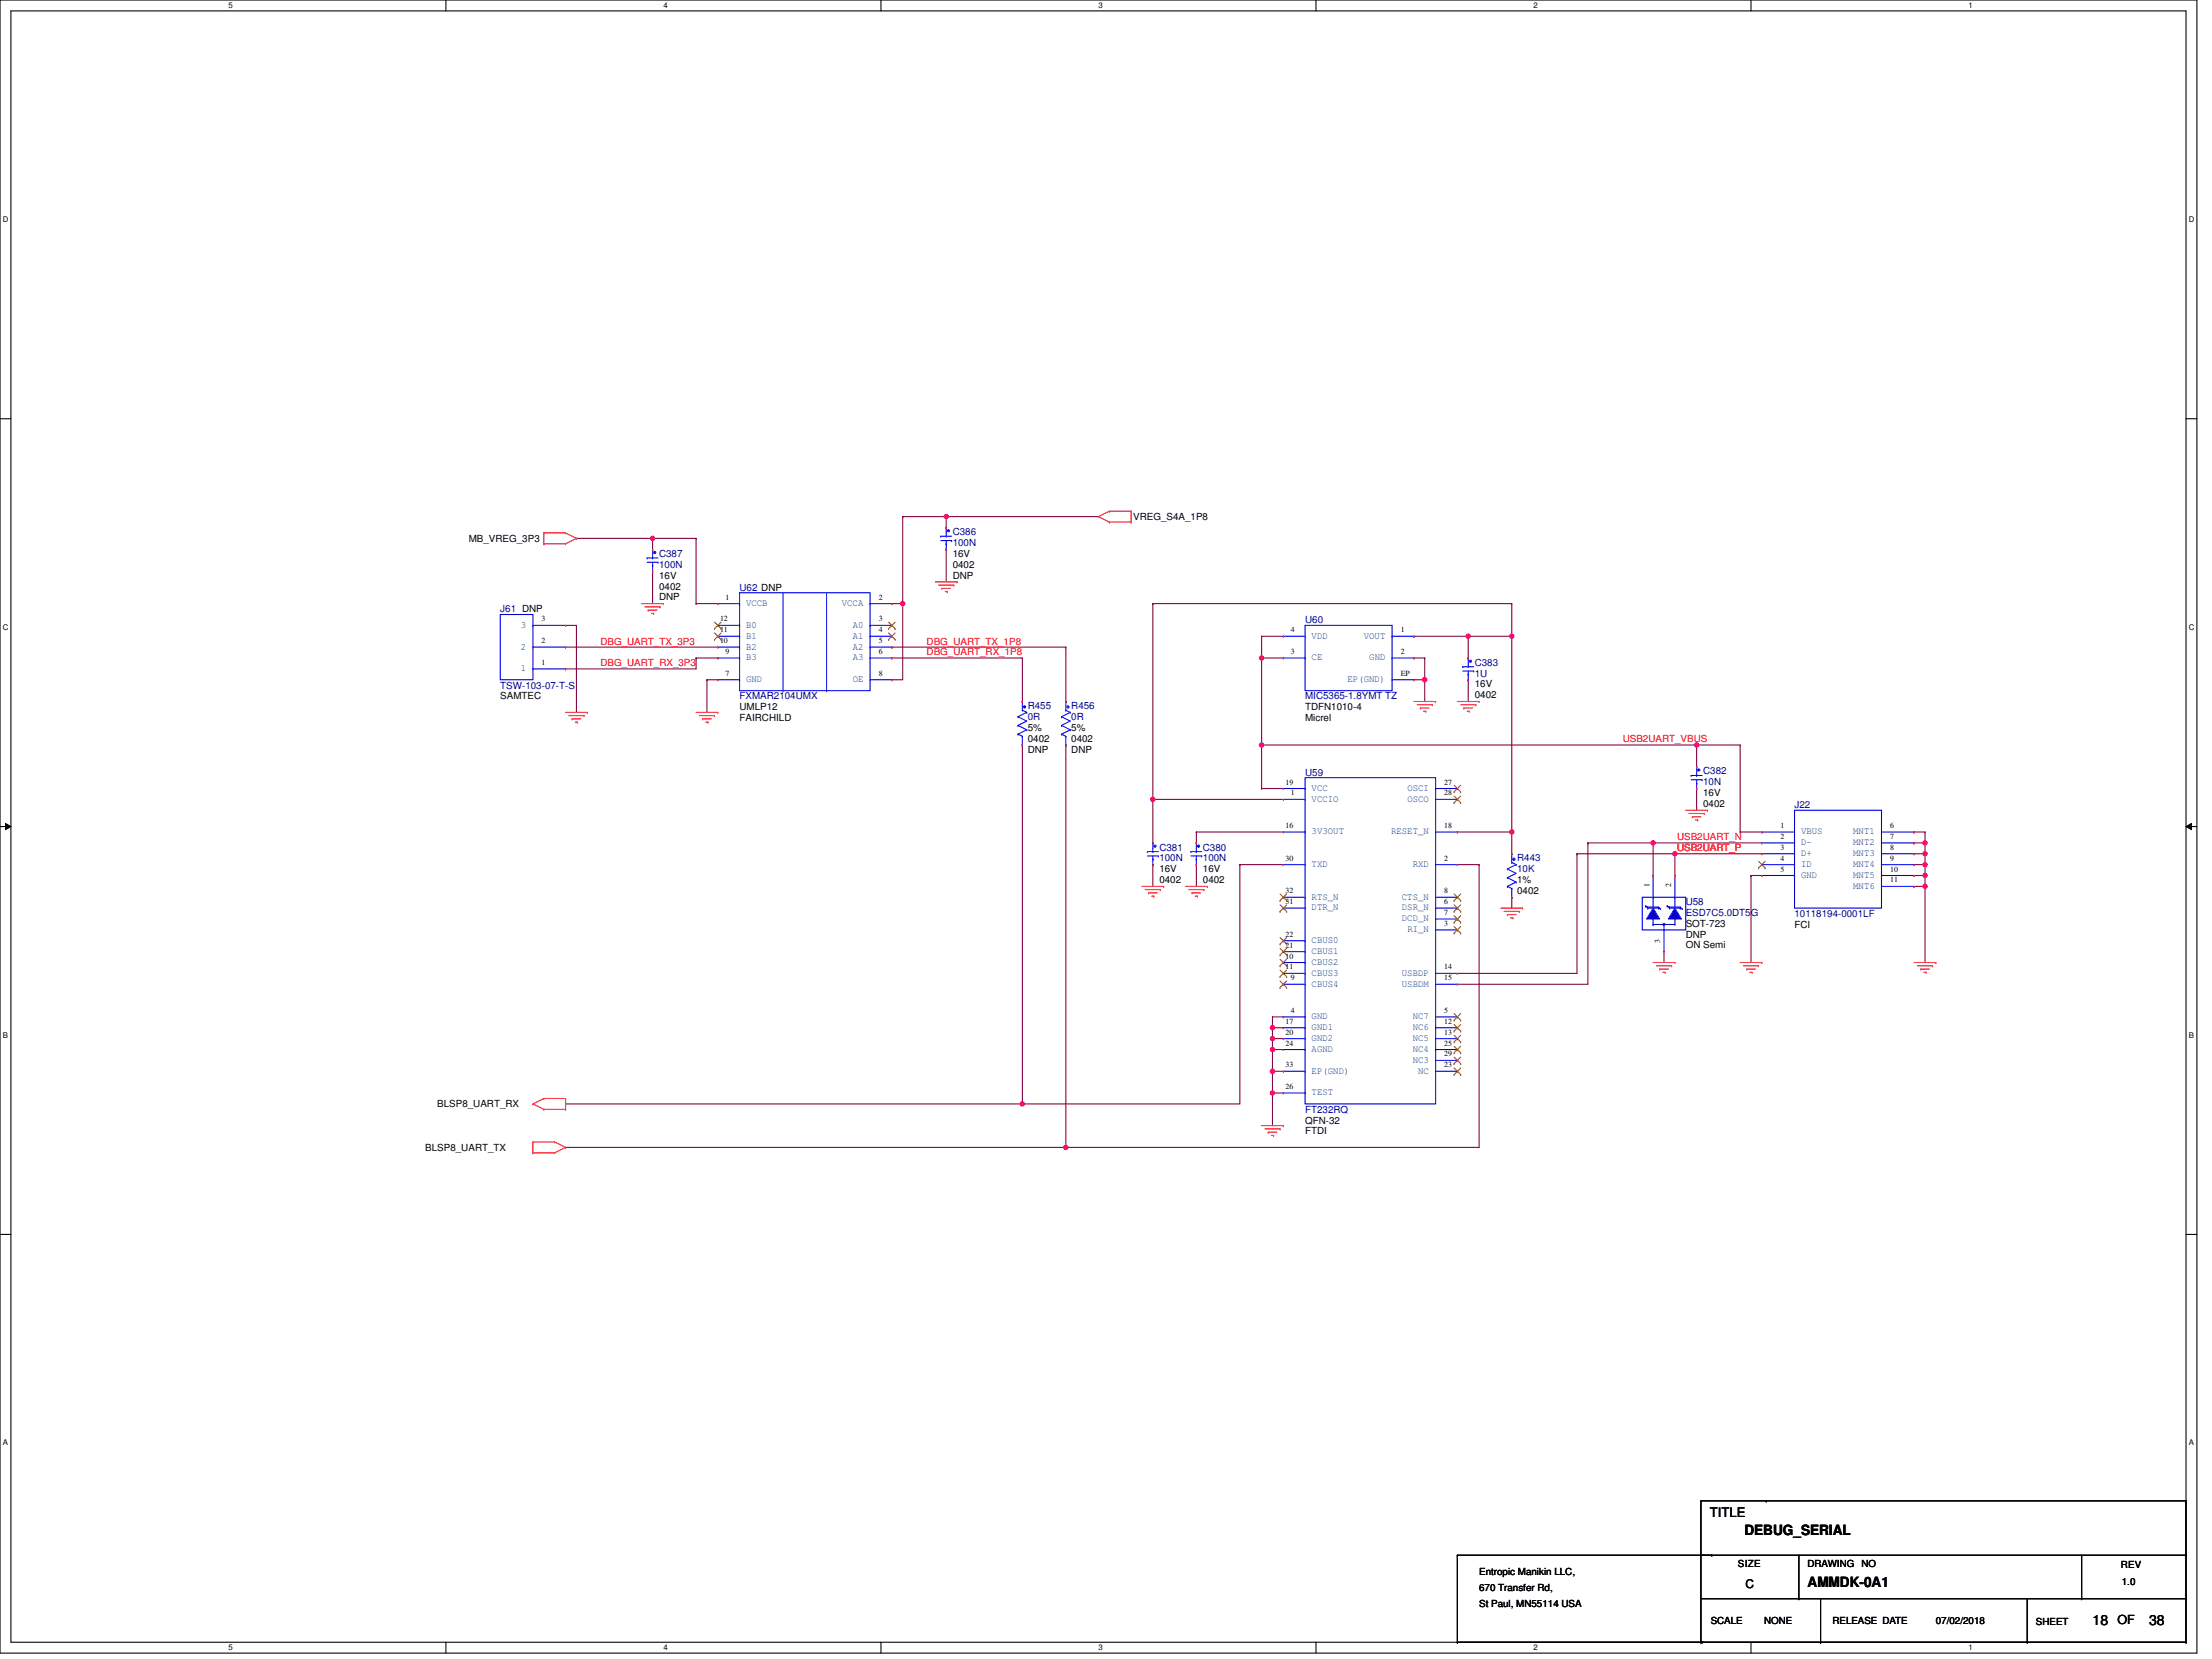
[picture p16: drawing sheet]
<svg xmlns="http://www.w3.org/2000/svg" width="610mm" height="457mm" viewBox="0 0 610 457" stroke-linecap="round" stroke-linejoin="round" font-family="sans-serif">
<defs><g id="words">
<g font-size="3.9">
<text x="480.8" y="423.1">DEBUG_SERIAL</text>
<text x="498.1" y="437.2">AMMDK-0A1</text>
<text x="576.7" y="447.7">18</text>
<text x="592.3" y="447.7">38</text>
</g>
<text font-size="3.6" x="471.2" y="418.1">TITLE</text>
<text font-size="3.5" x="583.6" y="447.6">OF</text>
<text font-size="3.3" x="481.1" y="437.6">C</text>
<g font-size="2.7">
<text x="312.3" y="143.3">VREG_S4A_1P8</text>
<text x="129.2" y="149.3">MB_VREG_3P3</text>
<text x="262.6" y="153.5">16V</text>
<text x="181.6" y="159.5">16V</text>
<text x="262.6" y="156.5">0402</text>
<text x="262.6" y="159.5">DNP</text>
<text x="181.6" y="162.5">0402</text>
<text x="181.6" y="165.5">DNP</text>
<text x="406.4" y="189.4">16V</text>
<text x="137.9" y="192.7">SAMTEC</text>
<text x="203.8" y="195.7">UMLP12</text>
<text x="359.7" y="195.7">TDFN1010-4</text>
<text x="406.4" y="192.4">0402</text>
<text x="203.8" y="198.7">FAIRCHILD</text>
<text x="283.2" y="201.4">5%</text>
<text x="295.2" y="201.4">5%</text>
<text x="359.7" y="198.7">Micrel</text>
<text x="283.2" y="204.4">0402</text>
<text x="283.2" y="207.4">DNP</text>
<text x="295.2" y="204.4">0402</text>
<text x="295.2" y="207.4">DNP</text>
<text x="469.4" y="219.4">16V</text>
<text x="469.4" y="222.4">0402</text>
<text x="319.5" y="240.4">16V</text>
<text x="319.5" y="243.4">0402</text>
<text x="331.5" y="240.4">16V</text>
<text x="331.5" y="243.4">0402</text>
<text x="418.1" y="243.4">1%</text>
<text x="418.1" y="246.4">0402</text>
<text x="464.6" y="255.4">SOT-723</text>
<text x="494.5" y="255.7">FCI</text>
<text x="464.6" y="258.4">DNP</text>
<text x="464.6" y="261.4">ON Semi</text>
<text x="120.5" y="305.1">BLSP8_UART_RX</text>
<text x="359.7" y="309.6">QFN-32</text>
<text x="117.2" y="317.1">BLSP8_UART_TX</text>
<text x="359.7" y="312.6">FTDI</text>
<text x="479" y="431.9">SIZE</text>
<text x="498.1" y="431.9">DRAWING</text>
<text x="513" y="431.9">NO</text>
<text x="407.6" y="434">Entropic Manikin LLC,</text>
<text x="584.5" y="432.2">REV</text>
<text x="584.8" y="436.7">1.0</text>
<text x="407.6" y="438.5">670 Transfer Rd,</text>
<text x="407.6" y="443">St Paul, MN55114 USA</text>
<text x="471.5" y="447.5">SCALE</text>
<text x="486.2" y="447.5">NONE</text>
<text x="505" y="447.5">RELEASE DATE</text>
<text x="533.5" y="447.5">07/02/2018</text>
<text x="561.1" y="447.8">SHEET</text>
</g>
<g font-size="2.7" fill="#000080">
<text x="262.6" y="147.5">C386</text>
<text x="181.6" y="153.5">C387</text>
<text x="262.6" y="150.5">100N</text>
<text x="181.6" y="156.5">100N</text>
<text x="203.8" y="162.8">U62 DNP</text>
<text x="137.9" y="168.8">J61 DNP</text>
<text x="359.7" y="171.8">U60</text>
<text x="406.4" y="183.5">C383</text>
<text x="137.9" y="189.7">TSW-103-07-T-S</text>
<text x="406.4" y="186.4">1U</text>
<text x="203.8" y="192.7">FXMAR2104UMX</text>
<text x="283.2" y="195.4">R455</text>
<text x="295.2" y="195.4">R456</text>
<text x="359.7" y="192.7">MIC5365-1.8YMT TZ</text>
<text x="283.2" y="198.4">0R</text>
<text x="295.2" y="198.4">0R</text>
<text x="359.7" y="213.7">U59</text>
<text x="469.4" y="213.4">C382</text>
<text x="469.4" y="216.4">10N</text>
<text x="494.5" y="222.7">J22</text>
<text x="319.5" y="234.4">C381</text>
<text x="319.5" y="237.4">100N</text>
<text x="331.5" y="234.4">C380</text>
<text x="331.5" y="237.4">100N</text>
<text x="418.1" y="237.4">R443</text>
<text x="418.1" y="240.4">10K</text>
<text x="464.6" y="249.4">U58</text>
<text x="464.6" y="252.4">ESD7C5.0DT5G</text>
<text x="494.5" y="252.7">10118194-0001LF</text>
<text x="359.7" y="306.6">FT232RQ</text>
</g>
<g font-size="2.7" fill="#004080">
<text x="205.6" y="167">VCCB</text>
<text x="232" y="167">VCCA</text>
<text x="143.6" y="173">3</text>
<text x="205.6" y="173">B0</text>
<text x="235" y="173">A0</text>
<text x="143.6" y="179">2</text>
<text x="205.6" y="179">B2</text>
<text x="205.6" y="176">B1</text>
<text x="235" y="176">A1</text>
<text x="235" y="179">A2</text>
<text x="361.5" y="176">VDD</text>
<text x="375.9" y="176">VOUT</text>
<text x="143.6" y="185">1</text>
<text x="205.6" y="182">B3</text>
<text x="235" y="182">A3</text>
<text x="361.5" y="182">CE</text>
<text x="377.4" y="182">GND</text>
<text x="205.6" y="188">GND</text>
<text x="235" y="188">OE</text>
<text x="371.4" y="188">EP(GND)</text>
<text x="361.5" y="218">VCC</text>
<text x="361.5" y="220.9">VCCIO</text>
<text x="387.8" y="220.9">OSCO</text>
<text x="387.8" y="218">OSCI</text>
<text x="361.5" y="229.9">3V3OUT</text>
<text x="383.3" y="229.9">RESET_N</text>
<text x="496.3" y="229.9">VBUS</text>
<text x="496.3" y="232.9">D-</text>
<text x="510.7" y="229.9">MNT1</text>
<text x="510.7" y="232.9">MNT2</text>
<text x="361.5" y="238.9">TXD</text>
<text x="389.3" y="238.9">RXD</text>
<text x="496.3" y="235.9">D+</text>
<text x="496.3" y="238.9">ID</text>
<text x="510.7" y="235.9">MNT3</text>
<text x="510.7" y="238.9">MNT4</text>
<text x="496.3" y="241.9">GND</text>
<text x="510.7" y="241.9">MNT5</text>
<text x="510.7" y="244.9">MNT6</text>
<text x="361.5" y="247.9">RTS_N</text>
<text x="361.5" y="250.9">DTR_N</text>
<text x="386.3" y="250.9">DSR_N</text>
<text x="386.3" y="247.9">CTS_N</text>
<text x="386.3" y="253.9">DCD_N</text>
<text x="387.8" y="256.9">RI_N</text>
<text x="361.5" y="259.9">CBUS0</text>
<text x="361.5" y="262.9">CBUS1</text>
<text x="361.5" y="265.9">CBUS2</text>
<text x="361.5" y="268.9">CBUS3</text>
<text x="386.3" y="268.9">USBDP</text>
<text x="361.5" y="271.9">CBUS4</text>
<text x="386.3" y="271.9">USBDM</text>
<text x="361.5" y="280.9">GND</text>
<text x="389.3" y="280.9">NC7</text>
<text x="361.5" y="283.9">GND1</text>
<text x="361.5" y="286.9">GND2</text>
<text x="389.3" y="286.9">NC5</text>
<text x="389.3" y="283.9">NC6</text>
<text x="361.5" y="289.9">AGND</text>
<text x="389.3" y="292.9">NC3</text>
<text x="389.3" y="289.9">NC4</text>
<text x="361.5" y="295.9">EP(GND)</text>
<text x="390.8" y="295.9">NC</text>
<text x="361.5" y="301.9">TEST</text>
</g>
<g font-size="2.7" fill="#f00">
<text x="165.5" y="177.6">DBG_UART_TX_3P3</text>
<text x="255.4" y="177.6">DBG_UART_TX_1P8</text>
<text x="165.5" y="183.6">DBG_UART_RX_3P3</text>
<text x="255.4" y="180.6">DBG_UART_RX_1P8</text>
<text x="447.2" y="204.6">USB2UART_VBUS</text>
<text x="462.2" y="231.6">USB2UART_N</text>
<text x="462.2" y="234.6">USB2UART_P</text>
</g>
<g font-size="2.2">
<text x="62.9" y="2.3">5</text>
<text x="182.8" y="2.3">4</text>
<text x="302.7" y="2.3">3</text>
<text x="422.6" y="2.3">2</text>
<text x="542.5" y="2.3">1</text>
<text x=".8" y="61.1">D</text>
<text x="603.2" y="61.1">D</text>
<text x="199.9" y="165.3">1</text>
<text x="242.2" y="165.3">2</text>
<text x=".8" y="173.5">C</text>
<text x="149.3" y="171.3">3</text>
<text x="198.4" y="171.3">12</text>
<text x="242.2" y="171.3">3</text>
<text x="603.2" y="173.5">C</text>
<text x="149.3" y="177.2">2</text>
<text x="198.4" y="177.2">10</text>
<text x="198.4" y="174.3">11</text>
<text x="242.2" y="174.3">4</text>
<text x="242.2" y="177.2">5</text>
<text x="355.8" y="174.3">4</text>
<text x="386" y="174.3">1</text>
<text x="149.3" y="183.2">1</text>
<text x="199.9" y="180.2">9</text>
<text x="242.2" y="180.2">6</text>
<text x="355.8" y="180.2">3</text>
<text x="386" y="180.2">2</text>
<text x="199.9" y="186.2">7</text>
<text x="242.2" y="186.2">8</text>
<text x="386" y="186.2">EP</text>
<text x="354.3" y="216.2">19</text>
<text x="355.8" y="219.2">1</text>
<text x="398" y="219.2">28</text>
<text x="398" y="216.2">27</text>
<text x="354.3" y="228.2">16</text>
<text x="398" y="228.2">18</text>
<text x="490.7" y="228.2">1</text>
<text x="490.7" y="231.2">2</text>
<text x="520.9" y="228.2">6</text>
<text x="520.9" y="231.2">7</text>
<text x="354.3" y="237.2">30</text>
<text x="398" y="237.2">2</text>
<text x="490.7" y="234.2">3</text>
<text x="490.7" y="237.2">4</text>
<text x="520.9" y="234.2">8</text>
<text x="520.9" y="237.2">9</text>
<text x="454.6" y="244.6" transform="rotate(-90 454.6 244.6)">1</text>
<text x="460.5" y="244.6" transform="rotate(-90 460.5 244.6)">2</text>
<text x="490.7" y="240.2">5</text>
<text x="520.9" y="240.2">10</text>
<text x="520.9" y="243.2">11</text>
<text x="354.3" y="246.2">32</text>
<text x="354.3" y="249.2">31</text>
<text x="398" y="249.2">6</text>
<text x="398" y="246.2">8</text>
<text x="398" y="255.2">3</text>
<text x="398" y="252.2">7</text>
<text x="354.3" y="258.2">22</text>
<text x="354.3" y="261.2">21</text>
<text x="457.5" y="259.9" transform="rotate(-90 457.5 259.9)">3</text>
<text x="354.3" y="264.2">10</text>
<text x="354.3" y="267.2">11</text>
<text x="398" y="267.2">14</text>
<text x="355.8" y="270.2">9</text>
<text x="398" y="270.2">15</text>
<text x="355.8" y="279.2">4</text>
<text x="398" y="279.2">5</text>
<text x=".8" y="285.9">B</text>
<text x="354.3" y="282.2">17</text>
<text x="354.3" y="285.1">20</text>
<text x="398" y="285.1">13</text>
<text x="398" y="282.2">12</text>
<text x="603.2" y="285.9">B</text>
<text x="354.3" y="288.1">24</text>
<text x="398" y="291.1">29</text>
<text x="398" y="288.1">25</text>
<text x="354.3" y="294.1">33</text>
<text x="398" y="294.1">23</text>
<text x="354.3" y="300.1">26</text>
<text x=".8" y="398.3">A</text>
<text x="603.2" y="398.3">A</text>
<text x="62.9" y="454.8">5</text>
<text x="182.8" y="454.8">4</text>
<text x="302.7" y="454.8">3</text>
<text x="422.6" y="454.8">2</text>
<text x="542.5" y="454.8">1</text>
</g>
</g></defs>
<path d="M0 0h605.4v455.6h-605.4zM3 3h599.4v449.6h-599.4z" fill="none" stroke="#000" stroke-width=".3"/>
<g fill="#fff">
<path d="M62.9 .3h1.2v2.4h-1.2z"/>
<path d="M62.9 452.9h1.2v2.4h-1.2z"/>
</g>
<path d="M122.9 0v3M122.9 452.6v3" fill="none" stroke="#000" stroke-width=".3"/>
<g fill="#fff">
<path d="M182.8 .3h1.2v2.4h-1.2z"/>
<path d="M182.8 452.9h1.2v2.4h-1.2z"/>
</g>
<path d="M242.8 0v3M242.8 452.6v3" fill="none" stroke="#000" stroke-width=".3"/>
<g fill="#fff">
<path d="M302.7 .3h1.2v2.4h-1.2z"/>
<path d="M302.7 452.9h1.2v2.4h-1.2z"/>
</g>
<path d="M362.7 0v3M362.7 452.6v3" fill="none" stroke="#000" stroke-width=".3"/>
<g fill="#fff">
<path d="M422.6 .3h1.2v2.4h-1.2z"/>
<path d="M422.6 452.9h1.2v2.4h-1.2z"/>
</g>
<path d="M482.6 0v3M482.6 452.6v3" fill="none" stroke="#000" stroke-width=".3"/>
<g fill="#fff">
<path d="M542.5 .3h1.2v2.4h-1.2z"/>
<path d="M542.5 452.9h1.2v2.4h-1.2z"/>
<path d="M.8 59.2h1.5v2.4h-1.5z"/>
<path d="M603.2 59.2h1.5v2.4h-1.5z"/>
<path d="M.8 171.6h1.5v2.4h-1.5z"/>
<path d="M603.2 171.6h1.5v2.4h-1.5z"/>
</g>
<path d="M0 115.4h3M602.4 115.4h3" fill="none" stroke="#000" stroke-width=".3"/>
<g fill="#fff">
<path d="M.8 284h1.4v2.4h-1.4z"/>
<path d="M603.2 284h1.4v2.4h-1.4z"/>
</g>
<path d="M0 227.8h3M602.4 227.8h3" fill="none" stroke="#000" stroke-width=".3"/>
<path d="M1.5 226.9l1.5 .9-1.5 .9zM602.4 227.8l1.5-.9v1.8z" fill="#000"/>
<path d="M1.5 226.9l1.5 .9-1.5 .9zM602.4 227.8l1.5-.9v1.8z" fill="none" stroke="#000" stroke-width=".28"/>
<g fill="#fff">
<path d="M.8 396.4h1.4v2.4h-1.4z"/>
<path d="M603.2 396.4h1.4v2.4h-1.4z"/>
</g>
<path d="M0 340.2h3M602.4 340.2h3" fill="none" stroke="#000" stroke-width=".3"/>
<path d="M467.6 217.3h.1M467.6 217.3v6M482.6 241.3h.1M482.6 241.3v24M530.5 244.3h.1M530.5 244.3v21M458.6 262.3h.1M458.6 262.3v3" fill="none" stroke="#800040" stroke-width=".3"/>
<circle cx="530.5" cy="244.3" r=".59" fill="#f0f"/>
<circle cx="530.5" cy="244.3" r=".59" fill="none" stroke="#f0f" stroke-width=".3"/>
<g fill="none" stroke="#800040" stroke-width=".3">
<path d="M179.8 157.4h.1M179.8 157.4v8.9M260.8 151.4h.1M260.8 151.4v9M158.9 172.3h.1M158.9 172.3v24M194.8 187.3h.1M194.8 187.3v9M404.6 187.3h.1M404.6 187.3v6M317.7 238.3h.1M317.7 238.3v6"/>
<path d="M329.7 238.3h.1M329.7 238.3v6M416.6 247.3h.1M416.6 247.3v3M350.7 301.2h.1M350.7 301.2v9"/>
</g>
<circle cx="350.7" cy="301.2" r=".59" fill="#f0f"/>
<circle cx="350.7" cy="301.2" r=".59" fill="none" stroke="#f0f" stroke-width=".3"/>
<g fill="none" stroke="#800040" stroke-width=".3">
<path d="M179.8 148.4h.1M179.8 148.4v3M392.6 187.3h.1M392.6 187.3v6M467.6 205.3h.1M467.6 205.3v6M455.6 232.3h.1M455.6 232.3v9M527.5 232.3h.1M527.5 235.3h.1M527.5 238.3h.1M527.5 232.3h3"/>
<path d="M527.5 235.3h3M527.5 238.3h3M482.6 241.3h.1M482.6 241.3h3M527.5 241.3h.1M527.5 241.3h3"/>
</g>
<circle cx="530.5" cy="241.3" r=".59" fill="#f0f"/>
<circle cx="530.5" cy="241.3" r=".59" fill="none" stroke="#f0f" stroke-width=".3"/>
<path d="M527.5 229.3h.1M527.5 229.3h3M530.5 229.3h.1M530.5 229.3v3" fill="none" stroke="#800040" stroke-width=".3"/>
<circle cx="530.5" cy="232.3" r=".59" fill="#f0f"/>
<circle cx="530.5" cy="232.3" r=".59" fill="none" stroke="#f0f" stroke-width=".3"/>
<path d="M530.5 232.3h.1M530.5 235.3h.1M530.5 232.3v6" fill="none" stroke="#800040" stroke-width=".3"/>
<circle cx="530.5" cy="238.3" r=".59" fill="#f0f"/>
<circle cx="530.5" cy="238.3" r=".59" fill="none" stroke="#f0f" stroke-width=".3"/>
<circle cx="530.5" cy="235.3" r=".59" fill="#f0f"/>
<circle cx="530.5" cy="235.3" r=".59" fill="none" stroke="#f0f" stroke-width=".3"/>
<path d="M248.8 166.3h.1M248.8 166.3v21h-3M347.7 175.3h.1M347.7 175.3h6M347.7 175.3v6M245.8 187.3h.1M347.7 181.3h.1M347.7 181.3h6M530.5 238.3h.1M530.5 238.3v6h-3M527.5 244.3h.1M530.5 241.3h.1" fill="none" stroke="#800040" stroke-width=".3"/>
<circle cx="248.8" cy="166.3" r=".59" fill="#f0f"/>
<circle cx="248.8" cy="166.3" r=".59" fill="none" stroke="#f0f" stroke-width=".3"/>
<g fill="none" stroke="#800040" stroke-width=".3">
<path d="M260.8 142.4h.1M260.8 142.4v3M155.9 178.3h.1M155.9 172.3h.1M155.9 178.3h41.9M155.9 172.3h3M155.9 184.3h.1M191.8 181.3h.1M191.8 181.3v3h-35.9M191.8 181.3h6M194.8 187.3h.1M194.8 187.3h3"/>
<path d="M329.7 229.3h.1M329.7 229.3h24M329.7 229.3v3M401.6 229.3h.1M401.6 229.3h15M350.7 295.2h.1M350.7 295.2h3M350.7 301.2h.1M350.7 301.2h3"/>
</g>
<circle cx="350.7" cy="295.2" r=".59" fill="#f0f"/>
<circle cx="350.7" cy="295.2" r=".59" fill="none" stroke="#f0f" stroke-width=".3"/>
<path d="M350.7 295.2h.1M350.7 289.2h.1M350.7 286.2h.1M350.7 280.2h.1M350.7 280.2v3M350.7 295.2v6M350.7 289.2h3M350.7 286.2h3M350.7 280.2h3" fill="none" stroke="#800040" stroke-width=".3"/>
<circle cx="350.7" cy="283.2" r=".59" fill="#f0f"/>
<circle cx="350.7" cy="283.2" r=".59" fill="none" stroke="#f0f" stroke-width=".3"/>
<path d="M350.7 283.2h.1M350.7 286.2h.1M350.7 283.2v6" fill="none" stroke="#800040" stroke-width=".3"/>
<circle cx="350.7" cy="289.2" r=".59" fill="#f0f"/>
<circle cx="350.7" cy="289.2" r=".59" fill="none" stroke="#f0f" stroke-width=".3"/>
<circle cx="350.7" cy="286.2" r=".59" fill="#f0f"/>
<circle cx="350.7" cy="286.2" r=".59" fill="none" stroke="#f0f" stroke-width=".3"/>
<path d="M389.6 181.3h.1M389.6 181.3h3M392.6 181.3h.1M392.6 181.3v6M281.7 205.3h.1M281.7 205.3v98.9M293.7 205.3h.1M293.7 205.3v110.9M350.7 289.2h.1M350.7 283.2h.1M350.7 289.2v6M350.7 283.2h3" fill="none" stroke="#800040" stroke-width=".3"/>
<circle cx="293.7" cy="316.2" r=".59" fill="#f0f"/>
<circle cx="293.7" cy="316.2" r=".59" fill="none" stroke="#f0f" stroke-width=".3"/>
<path d="M245.8 178.3h.1M245.8 178.3h47.9M293.7 178.3h.1M293.7 178.3v15M245.8 181.3h.1M245.8 181.3h35.9M281.7 181.3h.1M281.7 181.3v12M389.6 187.3h.1M389.6 187.3h3M317.7 220.3h.1M317.7 220.3h36" fill="none" stroke="#800040" stroke-width=".3"/>
<circle cx="392.6" cy="187.3" r=".6" fill="#f0f"/>
<circle cx="392.6" cy="187.3" r=".6" fill="none" stroke="#f0f" stroke-width=".3"/>
<path d="M389.6 175.3h.1M389.6 175.3h15" fill="none" stroke="#800040" stroke-width=".3"/>
<circle cx="404.6" cy="175.3" r=".59" fill="#f0f"/>
<circle cx="404.6" cy="175.3" r=".59" fill="none" stroke="#f0f" stroke-width=".3"/>
<path d="M404.6 175.3h.1M404.6 175.3h12M317.7 220.3h.1M317.7 220.3v12" fill="none" stroke="#800040" stroke-width=".3"/>
<circle cx="317.7" cy="220.3" r=".6" fill="#f0f"/>
<circle cx="317.7" cy="220.3" r=".6" fill="none" stroke="#f0f" stroke-width=".3"/>
<path d="M317.7 166.3h.1M317.7 166.3v54M317.7 166.3h98.9M416.6 166.3h.1M416.6 166.3v9" fill="none" stroke="#800040" stroke-width=".3"/>
<circle cx="416.6" cy="175.3" r=".59" fill="#f0f"/>
<circle cx="416.6" cy="175.3" r=".59" fill="none" stroke="#f0f" stroke-width=".3"/>
<path d="M416.6 229.3h.1M416.6 229.3v6" fill="none" stroke="#800040" stroke-width=".3"/>
<circle cx="416.6" cy="229.3" r=".59" fill="#f0f"/>
<circle cx="416.6" cy="229.3" r=".59" fill="none" stroke="#f0f" stroke-width=".3"/>
<path d="M404.6 175.3h.1M404.6 175.3v6M416.6 175.3h.1M416.6 175.3v54M434.6 235.3h.1M434.6 235.3v33h-33M434.6 235.3h27M461.6 235.3h.1M461.6 235.3v6M401.6 268.3h.1" fill="none" stroke="#800040" stroke-width=".3"/>
<circle cx="461.6" cy="235.3" r=".59" fill="#f0f"/>
<circle cx="461.6" cy="235.3" r=".59" fill="none" stroke="#f0f" stroke-width=".3"/>
<path d="M455.6 232.3h.1M455.6 232.3h30M461.6 235.3h.1M461.6 235.3h24" fill="none" stroke="#800040" stroke-width=".3"/>
<circle cx="455.6" cy="232.3" r=".59" fill="#f0f"/>
<circle cx="455.6" cy="232.3" r=".59" fill="none" stroke="#f0f" stroke-width=".3"/>
<path d="M347.7 181.3h.1M347.7 181.3v24M437.6 232.3h.1M437.6 232.3h18M437.6 232.3v39h-36M401.6 271.3h.1" fill="none" stroke="#800040" stroke-width=".3"/>
<circle cx="347.7" cy="181.3" r=".6" fill="#f0f"/>
<circle cx="347.7" cy="181.3" r=".6" fill="none" stroke="#f0f" stroke-width=".3"/>
<path d="M347.7 205.3h.1M347.7 217.3h.1M347.7 205.3v12M347.7 217.3h6M347.7 205.3h119.9" fill="none" stroke="#800040" stroke-width=".3"/>
<circle cx="467.6" cy="205.3" r=".6" fill="#f0f"/>
<circle cx="467.6" cy="205.3" r=".6" fill="none" stroke="#f0f" stroke-width=".3"/>
<circle cx="347.7" cy="205.3" r=".6" fill="#f0f"/>
<circle cx="347.7" cy="205.3" r=".6" fill="none" stroke="#f0f" stroke-width=".3"/>
<path d="M248.8 142.4h.1M248.8 142.4v23.9h-3M248.8 142.4h53.9M260.8 142.4h.1M245.8 166.3h.1M467.6 205.3h.1M467.6 205.3h12M479.6 205.3h.1M479.6 205.3v24M479.6 229.3h.1M479.6 229.3h6" fill="none" stroke="#800040" stroke-width=".3"/>
<circle cx="260.8" cy="142.4" r=".59" fill="#f0f"/>
<circle cx="260.8" cy="142.4" r=".59" fill="none" stroke="#f0f" stroke-width=".3"/>
<path d="M401.6 238.3h.1M401.6 238.3h6M407.6 238.3h.1M407.6 238.3v77.9h-251.7M155.9 316.2h.1M155.9 304.2h.1M155.9 304.2h185.8M281.7 304.2h.1M293.7 316.2h.1" fill="none" stroke="#800040" stroke-width=".3"/>
<circle cx="281.7" cy="304.2" r=".59" fill="#f0f"/>
<circle cx="281.7" cy="304.2" r=".59" fill="none" stroke="#f0f" stroke-width=".3"/>
<path d="M158.9 148.4h.1M158.9 148.4h20.9M341.7 238.3h.1M341.7 238.3v65.9M341.7 238.3h12" fill="none" stroke="#800040" stroke-width=".3"/>
<circle cx="179.8" cy="148.4" r=".59" fill="#f0f"/>
<circle cx="179.8" cy="148.4" r=".59" fill="none" stroke="#f0f" stroke-width=".3"/>
<path d="M179.8 148.4h.1M179.8 148.4h12M191.8 148.4h.1M191.8 148.4v17.9M191.8 166.3h.1M191.8 166.3h6" fill="none" stroke="#800040" stroke-width=".3"/>
<g fill="none" stroke="#f00" stroke-width=".3">
<path d="M149.9 149.9h.1M149.9 146.9h.1M149.9 146.9h6M149.9 149.9h6M149.9 146.9v3M155.9 146.9h.1M155.9 149.9h.1M155.9 146.9l3 1.5M158.9 148.4h.1M158.9 148.4l-3 1.5M302.7 142.4h.1M302.7 142.4l3 1.5"/>
<path d="M305.7 140.9h.1M305.7 143.9h.1M305.7 140.9l-3 1.5M305.7 140.9h6M305.7 143.9h6M311.7 140.9h.1M311.7 143.9h.1M311.7 140.9v3M176.8 166.3h6M177.7 167.2h4.2M178.6 168.1h.1M178.6 168.1h2.4"/>
<path d="M179.5 169h.6M180.1 169h.1M181.9 167.2h.1M182.8 166.3h.1M257.8 160.4h6M258.7 161.3h4.2M259.6 162.2h.1M259.6 162.2h2.4M260.5 163.1h.6M261.1 163.1h.1M262.9 161.3h.1M263.8 160.4h.1"/>
<path d="M155.9 196.3h6M156.8 197.2h4.2M157.7 198.1h.1M157.7 198.1h2.4M158.6 199h.6M159.2 199h.1M161 197.2h.1M161.9 196.3h.1M191.8 196.3h6M192.7 197.2h4.2M193.6 198.1h.1M193.6 198.1h2.4"/>
<path d="M194.5 199h.6M195.1 199h.1M196.9 197.2h.1M197.8 196.3h.1M389.6 193.3h6M390.5 194.2h4.2M391.4 195.1h.1M391.4 195.1h2.4M392.3 196h.6M392.9 196h.1M394.7 194.2h.1M395.6 193.3h.1"/>
<path d="M401.6 193.3h6M402.5 194.2h4.2M403.4 195.1h.1M403.4 195.1h2.4M404.3 196h.6M404.9 196h.1M406.7 194.2h.1M407.6 193.3h.1M464.6 223.3h6M465.5 224.2h4.2M466.4 225.1h.1M466.4 225.1h2.4"/>
<path d="M467.3 226h.6M467.9 226h.1M469.7 224.2h.1M470.6 223.3h.1M314.7 244.3h6M315.6 245.2h4.2M316.5 246.1h.1M316.5 246.1h2.4M317.4 247h.6M318 247h.1M319.8 245.2h.1M320.7 244.3h.1"/>
<path d="M326.7 244.3h6M327.6 245.2h4.2M328.5 246.1h.1M328.5 246.1h2.4M329.4 247h.6M330 247h.1M331.8 245.2h.1M332.7 244.3h.1M413.6 250.3h6M414.5 251.2h4.2M415.4 252.1h.1M415.4 252.1h2.4"/>
<path d="M416.3 253h.6M416.9 253h.1M418.7 251.2h.1M419.6 250.3h.1M455.6 265.3h6M456.5 266.2h4.2M457.4 267.1h.1M457.4 267.1h2.4M458.3 268h.6M458.9 268h.1M460.7 266.2h.1M461.6 265.3h.1"/>
<path d="M479.6 265.3h6M480.5 266.2h4.2M481.4 267.1h.1M481.4 267.1h2.4M482.3 268h.6M482.9 268h.1M484.7 266.2h.1M485.6 265.3h.1M527.5 265.3h6M528.4 266.2h4.2M529.3 267.1h.1M529.3 267.1h2.4"/>
<path d="M530.2 268h.6M530.8 268h.1M532.6 266.2h.1M533.5 265.3h.1M146.9 304.2h.1M146.9 317.7h.1M146.9 314.7h.1M146.9 304.2l3 1.5M146.9 314.7h6M146.9 317.7h6M146.9 314.7v3M149.9 302.7h.1"/>
<path d="M149.9 305.7h.1M149.9 302.7l-3 1.5M149.9 302.7h6M149.9 305.7h6M152.9 314.7h.1M152.9 317.7h.1M152.9 314.7l3 1.5M155.9 302.7h.1M155.9 305.7h.1M155.9 316.2h.1M155.9 302.7v3M155.9 316.2l-3 1.5"/>
<path d="M347.7 310.2h6M348.6 311.1h4.2M349.5 312h.1M349.5 312h2.4M350.4 312.9h.6M351 312.9h.1M352.8 311.1h.1M353.7 310.2h.1"/>
</g>
<g fill="none" stroke="#000" stroke-width=".3">
<path d="M486.7 413.6h.1M401.6 428.6h.1M401.6 428.6h200.8M401.6 428.6v24M471.8 428.6h.1M495.7 428.6v12M573.7 428.6v12M602.4 428.6h.1M401.6 452.6h.1M401.6 452.6h200.8M468.8 452.6h.1M468.8 452.6v-39h133.6v39"/>
<path d="M468.8 440.6h133.6M469.1 452.6h.1M495.7 440.6h.1M501.7 452.6h.1M501.7 440.6v12M558.7 452.6h.1M558.7 440.6v12M573.7 440.6h.1M602.4 440.6h.1M602.4 452.6h.1"/>
</g>
<g fill="none" stroke="#00f" stroke-width=".3">
<path d="M292.5 199.9h.1M292.5 197.5h.1M292.5 199.9l2.4 1.2M292.5 197.5l2.4 1.2-2.4 1.2M293.7 193.3h.1M293.7 195.7h.1M293.7 193.3v2.4M293.7 195.7l1.2 .6M294.9 196.3h.1M294.9 196.3l-2.4 1.2M292.5 202.3h.1M292.5 202.3l1.2 .6"/>
<path d="M293.7 205.3h.1M293.7 202.9h.1M293.7 202.9v2.4M294.9 201.1h.1M294.9 201.1l-2.4 1.2"/>
</g>
<circle cx="294.3" cy="194.8" r=".29" fill="#00f"/>
<g fill="none" stroke="#00f" stroke-width=".3">
<path d="M415.4 239.5h.1M415.4 239.5l2.4 1.2-2.4 1.2M416.6 235.3h.1M416.6 237.7h.1M416.6 235.3v2.4M416.6 237.7l1.2 .6M417.8 238.3h.1M417.8 238.3l-2.4 1.2M485.6 229.3h8.9M485.6 232.3h8.9M485.6 235.3h8.9M485.6 238.3h8.9"/>
<path d="M494.5 223.3h24v27h-24zM494.5 229.3h.1M494.5 232.3h.1M494.5 235.3h.1M494.5 238.3h.1M518.5 229.3h.1M518.5 232.3h.1M518.5 235.3h.1M518.5 238.3h.1M518.5 229.3h9M518.5 232.3h9M518.5 235.3h9"/>
<path d="M518.5 238.3h9M415.4 244.3h.1M415.4 241.9h.1M415.4 244.3l1.2 .6M415.4 241.9l2.4 1.2M416.6 247.3h.1M416.6 244.9h.1M416.6 244.9v2.4M417.8 243.1h.1M417.8 243.1l-2.4 1.2M485.6 241.3h8.9M494.5 241.3h.1"/>
<path d="M518.5 241.3h.1M518.5 244.3h.1M518.5 241.3h9M518.5 244.3h9"/>
<circle cx="294.3" cy="194.8" r=".29"/>
</g>
<g fill="none" stroke="#f00" stroke-width=".3">
<path d="M293.7 193.3h.1M293.7 205.3h.1M485.6 229.3h.1M485.6 232.3h.1M485.6 235.3h.1M485.6 238.3h.1M527.5 229.3h.1M527.5 232.3h.1M527.5 235.3h.1M527.5 238.3h.1M485.6 241.3h.1M527.5 241.3h.1"/>
<path d="M527.5 244.3h.1"/>
</g>
<path d="M484.6 239.2h.1M484.7 237.4l1.8 1.8M486.5 237.4l-1.9 1.8M486.5 239.2h.1" fill="none" stroke="#804000" stroke-width=".28"/>
<circle cx="417.2" cy="236.8" r=".3" fill="#00f"/>
<g fill="none" stroke="#00f" stroke-width=".3">
<path d="M178.3 153.8h.1M178.3 153.8h3M178.3 155h3M179.8 151.4h.1M179.8 157.4h.1M179.8 155.9h.1M179.8 153.8h.1M179.8 151.4v2.4M179.8 155v2.4M181.3 155h.1"/>
<circle cx="417.2" cy="236.8" r=".3"/>
</g>
<path d="M416.6 235.3h.1M416.6 247.3h.1" fill="none" stroke="#f00" stroke-width=".3"/>
<circle cx="180.4" cy="152.3" r=".3" fill="#00f"/>
<g fill="none" stroke="#00f" stroke-width=".3">
<path d="M403.1 183.7h.1M403.1 183.7h3M403.1 184.9h3M404.6 181.3h.1M404.6 187.3h.1M404.6 185.8h.1M404.6 183.7h.1M404.6 181.3v2.4M404.6 184.9v2.4M406.1 184.9h.1"/>
<circle cx="180.4" cy="152.3" r=".3"/>
</g>
<path d="M179.8 151.4h.1M179.8 157.4h.1" fill="none" stroke="#f00" stroke-width=".3"/>
<circle cx="405.2" cy="182.2" r=".3" fill="#00f"/>
<g fill="none" stroke="#00f" stroke-width=".3">
<path d="M452.6 247.3h12v9h-12zM453.5 249.7h.1M453.5 249.7l.6 .6M453.5 249.7l.6 .3M454.1 250h.1M454.1 250.3h.1M454.1 250h3M454.1 250.3h3M455.6 247.3h.1M455.6 254.8h.1M455.6 250.3h.1M455.6 241.3v9"/>
<path d="M455.6 253.3v1.5M455.6 254.8h6M457.1 250.3h.1M457.1 250h.1M457.1 250l.6 .6-.6-.3M458.6 256.3h.1M458.6 254.8h.1M458.6 254.8v7.5M459.5 249.7h.1M459.5 249.7l.6 .6M459.5 249.7l.6 .3M460.1 250h.1"/>
<path d="M460.1 250.3h.1M460.1 250h3M460.1 250.3h3M461.6 247.3h.1M461.6 254.8h.1M461.6 250.3h.1M461.6 241.3v9M461.6 253.3v1.5M463.1 250.3h.1M463.1 250h.1M463.1 250l.6 .6-.6-.3"/>
<circle cx="405.2" cy="182.2" r=".3"/>
</g>
<path d="M404.6 181.3h.1M404.6 187.3h.1" fill="none" stroke="#f00" stroke-width=".3"/>
<circle cx="458.6" cy="254.8" r=".3" fill="#00f"/>
<circle cx="458.6" cy="254.8" r=".3" fill="none" stroke="#00f" stroke-width=".3"/>
<path d="M455.6 250.3l1.8 3h-3.6z" fill-rule="evenodd" fill="#00f"/>
<path d="M455.6 250.3l1.8 3h-3.6z" fill="none" stroke="#00f" stroke-width=".3"/>
<path d="M461.6 250.3l1.8 3h-3.6z" fill-rule="evenodd" fill="#00f"/>
<path d="M259.3 147.8h.1M259.3 147.8h3M259.3 149h3M260.8 145.4h.1M260.8 151.4h.1M260.8 149.9h.1M260.8 147.8h.1M260.8 145.4v2.4M260.8 149v2.4M262.3 149h.1M461.6 250.3l1.8 3h-3.6z" fill="none" stroke="#00f" stroke-width=".3"/>
<path d="M455.6 241.3h.1M461.6 241.3h.1M458.6 262.3h.1" fill="none" stroke="#f00" stroke-width=".3"/>
<circle cx="261.4" cy="146.3" r=".29" fill="#00f"/>
<g fill="none" stroke="#00f" stroke-width=".3">
<path d="M137.9 169.4h9v17.9h-9zM146.9 178.3h.1M146.9 172.3h.1M146.9 178.3h9M146.9 172.3h9M197.8 178.3h6M197.8 172.3h6M197.8 166.3h6M197.8 175.3h6M203.8 163.4h36v26.9h-36zM203.8 166.3h.1M203.8 178.3h.1"/>
<path d="M203.8 175.3h.1M203.8 172.3h.1M215.8 163.4v26.9M227.8 163.4v26.9M239.8 166.3h.1M239.8 172.3h.1M239.8 175.3h.1M239.8 178.3h.1M239.8 178.3h6M239.8 172.3h6M239.8 166.3h6M239.8 175.3h6"/>
<path d="M353.7 175.3h6M359.7 172.3h23.9v18h-23.9zM359.7 175.3h.1M383.6 175.3h.1M383.6 175.3h6M146.9 184.3h.1M146.9 184.3h9M197.8 181.3h6M197.8 187.3h6M203.8 187.3h.1M203.8 181.3h.1M215.8 190.3h.1"/>
<path d="M227.8 190.3h.1M239.8 181.3h.1M239.8 187.3h.1M239.8 181.3h6M239.8 187.3h6M353.7 181.3h6M359.7 181.3h.1M383.6 181.3h.1M383.6 187.3h.1M383.6 181.3h6M383.6 187.3h6M466.1 213.7h.1"/>
<path d="M466.1 213.7h3M466.1 214.9h3M467.6 211.3h.1M467.6 217.3h.1M467.6 215.8h.1M467.6 213.7h.1M467.6 211.3v2.4M467.6 214.9v2.4M469.1 214.9h.1"/>
<circle cx="261.4" cy="146.3" r=".29"/>
</g>
<g fill="none" stroke="#f00" stroke-width=".3">
<path d="M260.8 145.4h.1M260.8 151.4h.1M155.9 178.3h.1M155.9 172.3h.1M197.8 166.3h.1M197.8 178.3h.1M197.8 175.3h.1M197.8 172.3h.1M245.8 166.3h.1M245.8 172.3h.1M245.8 175.3h.1M245.8 178.3h.1"/>
<path d="M353.7 175.3h.1M389.6 175.3h.1M155.9 184.3h.1M197.8 187.3h.1M197.8 181.3h.1M245.8 181.3h.1M245.8 187.3h.1M353.7 181.3h.1M389.6 181.3h.1M389.6 187.3h.1"/>
</g>
<g fill="none" stroke="#804000" stroke-width=".28">
<path d="M196.9 176.3h.1M196.9 173.3h.1M196.9 174.4l1.8 1.9M196.9 171.4l1.8 1.9M198.7 174.4l-1.8 1.9M198.7 171.4l-1.8 1.9M198.7 176.3h.1M198.7 173.3h.1M244.9 173.3h.1M244.9 176.3h.1M244.9 171.4l1.8 1.9M244.9 174.4l1.8 1.9"/>
<path d="M246.7 171.4l-1.8 1.9M246.7 174.4l-1.8 1.9M246.7 173.3h.1M246.7 176.3h.1"/>
</g>
<circle cx="468.2" cy="212.2" r=".3" fill="#00f"/>
<g fill="none" stroke="#00f" stroke-width=".3">
<path d="M280.5 199.9h.1M280.5 197.5h.1M280.5 199.9l2.4 1.2M280.5 197.5l2.4 1.2-2.4 1.2M281.7 193.3h.1M281.7 195.7h.1M281.7 193.3v2.4M281.7 195.7l1.2 .6M282.9 196.3h.1M282.9 196.3l-2.4 1.2M280.5 202.3h.1M280.5 202.3l1.2 .6"/>
<path d="M281.7 205.3h.1M281.7 202.9h.1M281.7 202.9v2.4M282.9 201.1h.1M282.9 201.1l-2.4 1.2"/>
<circle cx="468.2" cy="212.2" r=".3"/>
</g>
<path d="M467.6 211.3h.1M467.6 217.3h.1" fill="none" stroke="#f00" stroke-width=".3"/>
<circle cx="282.3" cy="194.8" r=".3" fill="#00f"/>
<g fill="none" stroke="#00f" stroke-width=".3">
<path d="M353.7 217.3h6M359.7 214.3h35.9v89.9h-35.9zM359.7 217.3h.1M395.6 217.3h.1M395.6 217.3h6M316.2 234.7h.1M316.2 234.7h3M316.2 235.9h3M317.7 232.3h.1M317.7 238.3h.1M317.7 236.8h.1M317.7 234.7h.1"/>
<path d="M317.7 232.3v2.4M317.7 235.9v2.4M319.2 235.9h.1M353.7 229.3h6M353.7 238.3h6M353.7 220.3h6M359.7 229.3h.1M359.7 238.3h.1M359.7 220.3h.1M395.6 220.3h.1M395.6 238.3h.1M395.6 229.3h.1"/>
<path d="M395.6 229.3h6M395.6 238.3h6M395.6 220.3h6M353.7 247.3h6M353.7 250.3h6M353.7 259.3h6M359.7 247.3h.1M359.7 250.3h.1M359.7 259.3h.1M395.6 256.3h.1M395.6 253.3h.1M395.6 250.3h.1"/>
<path d="M395.6 247.3h.1M395.6 247.3h6M395.6 250.3h6M395.6 256.3h6M395.6 253.3h6M353.7 262.3h6M353.7 265.3h6M353.7 268.3h6M353.7 271.3h6M359.7 262.3h.1M359.7 265.3h.1M359.7 268.3h.1"/>
<path d="M359.7 271.3h.1M395.6 271.3h.1M395.6 268.3h.1M395.6 268.3h6M395.6 271.3h6M353.7 289.2h6M353.7 280.2h6M353.7 283.2h6M353.7 286.2h6M353.7 295.2h6M359.7 289.2h.1M359.7 280.2h.1"/>
<path d="M359.7 283.2h.1M359.7 286.2h.1M359.7 295.2h.1M395.6 295.2h.1M395.6 292.2h.1M395.6 289.2h.1M395.6 286.2h.1M395.6 283.2h.1M395.6 280.2h.1M395.6 289.2h6M395.6 280.2h6M395.6 283.2h6"/>
<path d="M395.6 286.2h6M395.6 295.2h6M395.6 292.2h6M353.7 301.2h6M359.7 301.2h.1"/>
<circle cx="282.3" cy="194.8" r=".3"/>
</g>
<g fill="none" stroke="#f00" stroke-width=".3">
<path d="M281.7 193.3h.1M281.7 205.3h.1M353.7 217.3h.1M401.6 217.3h.1M353.7 229.3h.1M353.7 238.3h.1M353.7 220.3h.1M401.6 220.3h.1M401.6 238.3h.1M401.6 229.3h.1M353.7 247.3h.1M353.7 250.3h.1"/>
<path d="M353.7 259.3h.1M401.6 256.3h.1M401.6 253.3h.1M401.6 250.3h.1M401.6 247.3h.1M353.7 262.3h.1M353.7 265.3h.1M353.7 268.3h.1M353.7 271.3h.1M401.6 271.3h.1M401.6 268.3h.1M353.7 289.2h.1"/>
<path d="M353.7 280.2h.1M353.7 283.2h.1M353.7 286.2h.1M353.7 295.2h.1M401.6 295.2h.1M401.6 292.2h.1M401.6 289.2h.1M401.6 286.2h.1M401.6 283.2h.1M401.6 280.2h.1M353.7 301.2h.1"/>
</g>
<g fill="none" stroke="#804000" stroke-width=".28">
<path d="M400.7 218.2h.1M400.7 219.4l1.8 1.8M400.7 216.4l1.8 1.8M402.5 219.4l-1.8 1.8M402.5 216.4l-1.8 1.8M402.5 218.2h.1M400.7 221.2h.1M402.5 221.2h.1M352.8 248.2h.1M352.8 251.2h.1M352.8 246.4l1.8 1.8M352.8 249.4l1.8 1.8"/>
<path d="M352.8 258.4l1.8 1.8M354.6 246.4l-1.8 1.8M354.6 249.4l-1.8 1.8M354.6 258.4l-1.8 1.8M354.6 248.2h.1M354.6 251.2h.1M400.7 257.2h.1M400.7 254.2h.1M400.7 251.2h.1M400.7 248.2h.1M400.7 255.4l1.8 1.8M400.7 252.4l1.8 1.8"/>
<path d="M400.7 249.4l1.8 1.8M400.7 246.4l1.8 1.8M402.5 255.4l-1.8 1.8M402.5 252.4l-1.8 1.8M402.5 249.4l-1.8 1.8M402.5 246.4l-1.8 1.8M402.5 257.2h.1M402.5 254.2h.1M402.5 251.2h.1M402.5 248.2h.1M352.8 260.2h.1M352.8 263.2h.1"/>
<path d="M352.8 266.2h.1M352.8 269.2h.1M352.8 272.2h.1M352.8 261.4l1.8 1.8M352.8 264.4l1.8 1.8M352.8 267.4l1.8 1.8M352.8 270.4l1.8 1.8M354.6 261.4l-1.8 1.8M354.6 264.4l-1.8 1.8M354.6 267.4l-1.8 1.8M354.6 270.4l-1.8 1.8M354.6 260.2h.1"/>
<path d="M354.6 263.2h.1M354.6 266.2h.1M354.6 269.2h.1M354.6 272.2h.1M400.7 279.3l1.8 1.9M402.5 279.3l-1.8 1.9M400.7 296.1h.1M400.7 293.1h.1M400.7 290.2h.1M400.7 287.1h.1M400.7 284.2h.1M400.7 281.2h.1"/>
<path d="M400.7 294.3l1.8 1.8M400.7 291.3l1.8 1.8M400.7 288.3l1.8 1.9M400.7 285.3l1.8 1.8M400.7 282.3l1.8 1.9M402.5 294.3l-1.8 1.8M402.5 291.3l-1.8 1.8M402.5 288.3l-1.8 1.9M402.5 285.3l-1.8 1.8M402.5 282.3l-1.8 1.9M402.5 296.1h.1M402.5 293.1h.1"/>
<path d="M402.5 290.2h.1M402.5 287.1h.1M402.5 284.2h.1M402.5 281.2h.1"/>
</g>
<circle cx="318.3" cy="233.2" r=".3" fill="#00f"/>
<g fill="none" stroke="#00f" stroke-width=".3">
<path d="M328.2 234.7h.1M328.2 234.7h3M328.2 235.9h3M329.7 232.3h.1M329.7 238.3h.1M329.7 236.8h.1M329.7 234.7h.1M329.7 232.3v2.4M329.7 235.9v2.4M331.2 235.9h.1"/>
<circle cx="318.3" cy="233.2" r=".3"/>
</g>
<path d="M317.7 232.3h.1M317.7 238.3h.1" fill="none" stroke="#f00" stroke-width=".3"/>
<circle cx="330.3" cy="233.2" r=".3" fill="#00f"/>
<circle cx="330.3" cy="233.2" r=".3" fill="none" stroke="#00f" stroke-width=".3"/>
<path d="M329.7 232.3h.1M329.7 238.3h.1" fill="none" stroke="#f00" stroke-width=".3"/>
<circle cx="530.5" cy="244.3" r=".59" fill="#f0f"/>
<circle cx="530.5" cy="244.3" r=".59" fill="none" stroke="#f0f" stroke-width=".3"/>
<circle cx="350.7" cy="301.2" r=".59" fill="#f0f"/>
<circle cx="350.7" cy="301.2" r=".59" fill="none" stroke="#f0f" stroke-width=".3"/>
<circle cx="530.5" cy="241.3" r=".59" fill="#f0f"/>
<circle cx="530.5" cy="241.3" r=".59" fill="none" stroke="#f0f" stroke-width=".3"/>
<circle cx="530.5" cy="232.3" r=".59" fill="#f0f"/>
<circle cx="530.5" cy="232.3" r=".59" fill="none" stroke="#f0f" stroke-width=".3"/>
<circle cx="530.5" cy="238.3" r=".59" fill="#f0f"/>
<circle cx="530.5" cy="238.3" r=".59" fill="none" stroke="#f0f" stroke-width=".3"/>
<circle cx="530.5" cy="235.3" r=".59" fill="#f0f"/>
<circle cx="530.5" cy="235.3" r=".59" fill="none" stroke="#f0f" stroke-width=".3"/>
<circle cx="248.8" cy="166.3" r=".59" fill="#f0f"/>
<circle cx="248.8" cy="166.3" r=".59" fill="none" stroke="#f0f" stroke-width=".3"/>
<circle cx="350.7" cy="295.2" r=".59" fill="#f0f"/>
<circle cx="350.7" cy="295.2" r=".59" fill="none" stroke="#f0f" stroke-width=".3"/>
<circle cx="350.7" cy="283.2" r=".59" fill="#f0f"/>
<circle cx="350.7" cy="283.2" r=".59" fill="none" stroke="#f0f" stroke-width=".3"/>
<circle cx="350.7" cy="289.2" r=".59" fill="#f0f"/>
<circle cx="350.7" cy="289.2" r=".59" fill="none" stroke="#f0f" stroke-width=".3"/>
<circle cx="350.7" cy="286.2" r=".59" fill="#f0f"/>
<circle cx="350.7" cy="286.2" r=".59" fill="none" stroke="#f0f" stroke-width=".3"/>
<circle cx="293.7" cy="316.2" r=".59" fill="#f0f"/>
<circle cx="293.7" cy="316.2" r=".59" fill="none" stroke="#f0f" stroke-width=".3"/>
<circle cx="392.6" cy="187.3" r=".6" fill="#f0f"/>
<circle cx="392.6" cy="187.3" r=".6" fill="none" stroke="#f0f" stroke-width=".3"/>
<circle cx="404.6" cy="175.3" r=".59" fill="#f0f"/>
<circle cx="404.6" cy="175.3" r=".59" fill="none" stroke="#f0f" stroke-width=".3"/>
<circle cx="317.7" cy="220.3" r=".6" fill="#f0f"/>
<circle cx="317.7" cy="220.3" r=".6" fill="none" stroke="#f0f" stroke-width=".3"/>
<circle cx="416.6" cy="175.3" r=".59" fill="#f0f"/>
<circle cx="416.6" cy="175.3" r=".59" fill="none" stroke="#f0f" stroke-width=".3"/>
<circle cx="416.6" cy="229.3" r=".59" fill="#f0f"/>
<circle cx="416.6" cy="229.3" r=".59" fill="none" stroke="#f0f" stroke-width=".3"/>
<circle cx="461.6" cy="235.3" r=".59" fill="#f0f"/>
<circle cx="461.6" cy="235.3" r=".59" fill="none" stroke="#f0f" stroke-width=".3"/>
<circle cx="455.6" cy="232.3" r=".59" fill="#f0f"/>
<circle cx="455.6" cy="232.3" r=".59" fill="none" stroke="#f0f" stroke-width=".3"/>
<circle cx="347.7" cy="181.3" r=".6" fill="#f0f"/>
<circle cx="347.7" cy="181.3" r=".6" fill="none" stroke="#f0f" stroke-width=".3"/>
<circle cx="467.6" cy="205.3" r=".6" fill="#f0f"/>
<circle cx="467.6" cy="205.3" r=".6" fill="none" stroke="#f0f" stroke-width=".3"/>
<circle cx="347.7" cy="205.3" r=".6" fill="#f0f"/>
<circle cx="347.7" cy="205.3" r=".6" fill="none" stroke="#f0f" stroke-width=".3"/>
<circle cx="260.8" cy="142.4" r=".59" fill="#f0f"/>
<circle cx="260.8" cy="142.4" r=".59" fill="none" stroke="#f0f" stroke-width=".3"/>
<circle cx="281.7" cy="304.2" r=".59" fill="#f0f"/>
<circle cx="281.7" cy="304.2" r=".59" fill="none" stroke="#f0f" stroke-width=".3"/>
<circle cx="179.8" cy="148.4" r=".59" fill="#f0f"/>
<circle cx="179.8" cy="148.4" r=".59" fill="none" stroke="#f0f" stroke-width=".3"/>
<use href="#words"/>
</svg>
